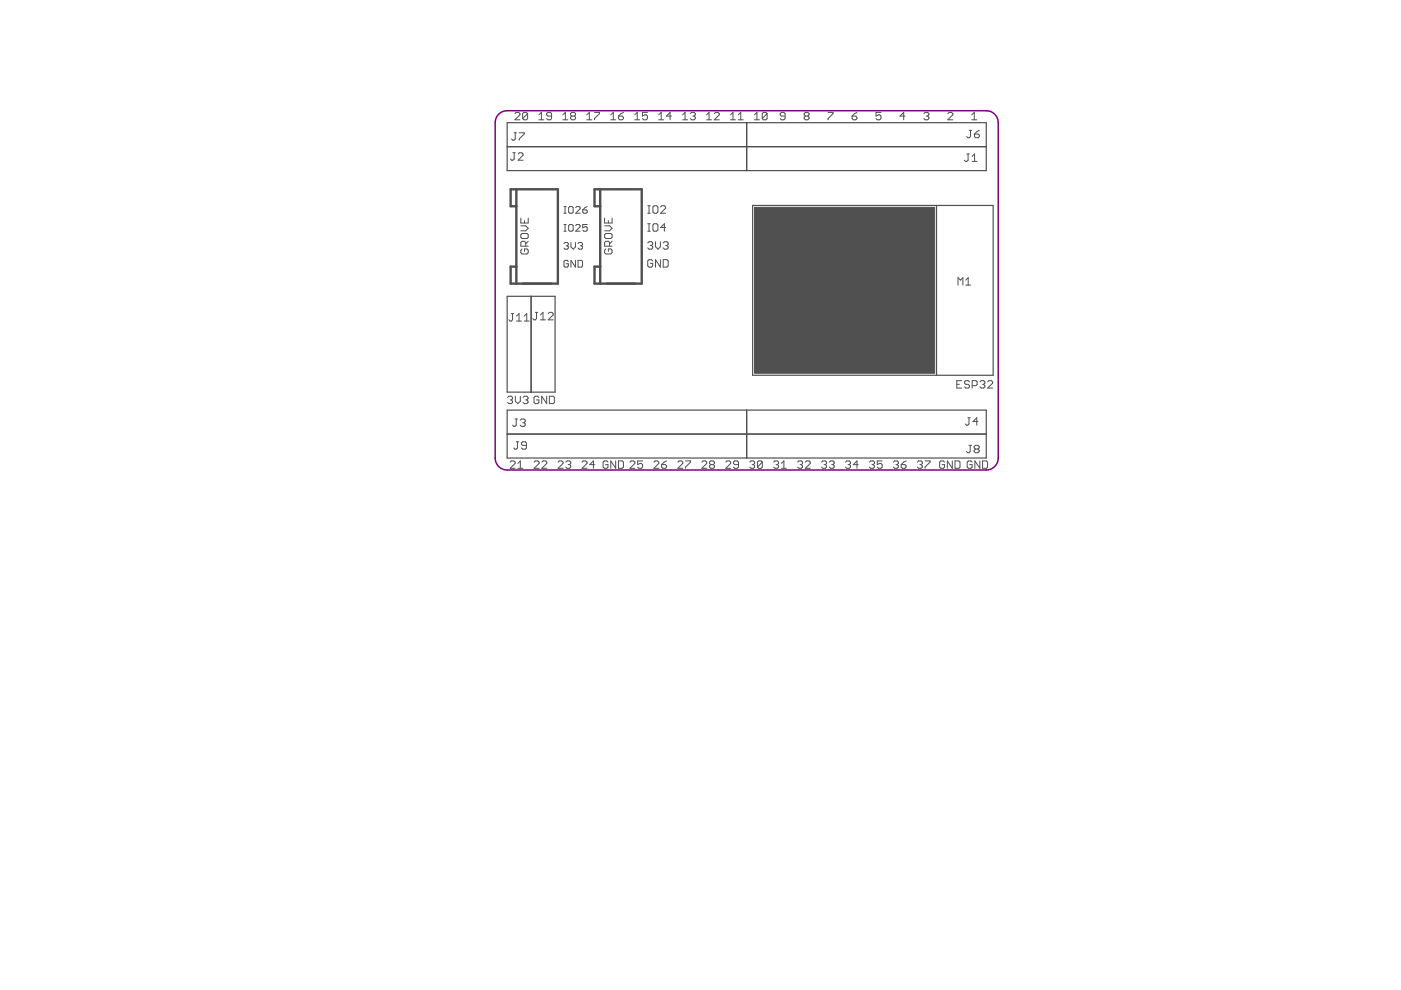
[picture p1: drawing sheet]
<svg xmlns="http://www.w3.org/2000/svg" width="297mm" height="210mm" viewBox="0 0 297 210" stroke-linecap="round" stroke-linejoin="round" font-family="sans-serif">
<g fill="none" stroke="#505050" stroke-width=".21">
<path d="M108.7 32.4h.6M109 28.2h.5M109 32.4v1.3l-.3 .3h-.2l-.3-.3M109.2 24.1l.2-.3h.6l.2 .3v.2l-1 1.1h1M109.2 28.2v1.3l-.2 .2h-.3l-.2-.2M109.9 32.7l.2-.3h.5l.3 .3v.2l-1 1.1h1M110.1 28.2h1v.2l-1 1.1v.2M111.9 24.1v1l-.3 .3h-.5l-.3-.3M111.9 24.1l-.3-.3h-.5l-.3 .3v1M111.9 24.1l-1.1 1M114.3 25.4h1M114.3 24.3l.5-.5v1.6"/>
<path d="M116.9 24.6h-.7l-.3-.3v-.2l.3-.3h.5l.2 .3v1l-.2 .3h-.5l-.3-.3M119.3 25.4h1.1M119.3 24.3l.6-.5v1.6M121.2 24.6l-.2-.3v-.2l.2-.3h.6l.2 .3v.2l-.2 .3M121.2 24.6l-.2 .3v.2l.2 .3h.6l.2-.3v-.2l-.2-.3M121.2 24.6h.6M124.4 25.4h1.1M124.4 24.3l.5-.5v1.6M126 23.8h1.1v.3l-1.1 1v.3M129.5 25.4h1M129.5 24.3l.5-.5v1.6M131.1 24.6h.8l.3 .3v.2l-.3 .3h-.5l-.3-.3z"/>
<path d="M132.2 23.8l-.5 .3-.6 .5M134.6 25.4h1M134.6 24.3l.5-.5v1.6M137.3 23.8h-1.1v.8l.5-.3h.3l.3 .3v.5l-.3 .3h-.5l-.3-.3M139.7 25.4h1M139.7 24.3l.5-.5v1.6M142.3 24.6h-1l.8-.8v1.6M144.7 25.4h1.1M144.7 24.3l.5-.5v1.6M146.4 24.1l.2-.3h.6l.2 .3v.2l-.2 .3M146.9 24.6h.3M147.2 24.6l.2 .3v.2l-.2 .3h-.6l-.2-.3"/>
<path d="M149.8 24.3l.5-.5v1.6M149.8 25.4h1.1M151.4 24.1l.3-.3h.5l.3 .3v.2l-1.1 1.1h1.1M154.9 25.4h1M154.9 24.3l.5-.5v1.6M156.5 25.4h1.1M156.5 24.3l.6-.5v1.6M160 25.4h1M160 24.3l.5-.5v1.6M162.6 24.1v1l-.2 .3h-.5l-.3-.3M162.6 24.1l-.2-.3h-.5l-.3 .3v1M162.6 24.1l-1 1"/>
<path d="M166.5 24.6h-.8l-.3-.3v-.2l.3-.3h.5l.3 .3v1l-.3 .3h-.5l-.3-.3M170.8 24.6l-.3 .3v.2l.3 .3h.5l.2-.3v-.2l-.2-.3M170.8 24.6l-.3-.3v-.2l.3-.3h.5l.2 .3v.2l-.2 .3M170.8 24.6h.5M175.6 23.8h1v.3l-1 1v.3M180.7 24.6h.7l.3 .3v.2l-.3 .3h-.5l-.2-.3zM181.7 23.8l-.5 .3-.5 .5M186.8 23.8h-1.1v.8l.5-.3h.3l.3 .3v.5l-.3 .3h-.5l-.3-.3M191.9 24.6h-1.1l.8-.8v1.6M195.9 24.1l.3-.3h.5l.2 .3v.2l-.2 .3M196.4 24.6h.3M196.7 24.6l.2 .3v.2l-.2 .3h-.5l-.3-.3"/>
<path d="M201 24.1l.2-.3h.6l.2 .3v.2l-1 1.1h1M205 32.6h.5M205.3 32.6v1.4l-.3 .2h-.3l-.3-.2M205.5 27.6h.5M205.8 27.6v1.4l-.3 .2h-.3l-.2-.2M206 24.3l.6-.5v1.6M206 25.4h1.1M206.1 34.2h1M206.1 33.2l.5-.6v1.6M206.6 28.4h.8l.2 .3v.3l-.2 .2h-.5l-.3-.2zM207.6 27.6l-1 .8M110.4 47.9h1.1l.5 .5-.5 .5h-1.1"/>
<path d="M110.4 46.2v1.1h1.6v-1.1M110.7 52.8l-.3 .3v.5l.3 .2h1l.3-.2v-.5l-.3-.3h-.5v.5M110.7 49.5h1l.3 .3v.5l-.3 .3h-1l-.3-.3v-.5zM111.2 46.8v.5M111.5 52.2v-.8l-.3-.2h-.5l-.3 .2v.8h1.6M112 51.2l-.5 .5M119.6 45.2h.4M119.6 49h.4M119.6 43.8h.4M119.6 47.6h.4M119.6 51.6l.2-.2h.5l.2 .2-.2 .5M119.8 43.8v1.4"/>
<path d="M119.8 47.6v1.4M120 52.1h.3M120.3 52.1l.2 .2v.3l-.2 .2h-.5l-.2-.2M120.5 55.5l-.2-.3h-.5l-.2 .3v.9l.2 .2h.5l.2-.2v-.5h-.5M120.8 43.8h.5l.2 .2v1l-.2 .2h-.5l-.2-.2v-1zM120.8 47.6h.5l.2 .2v1l-.2 .2h-.5l-.2-.2v-1zM121.1 51.4v.9l.4 .5 .5-.5v-.9M122 55.2v1.4l-.9-1.4v1.4M122 44l.3-.2h.5l.2 .2v.3l-1 .9h1M122 47.8l.3-.2h.5l.2 .2v.3l-1 .9h1M122.6 55.2h.7l.2 .3v.9l-.2 .2h-.7zM122.6 51.6l.2-.2h.5l.2 .2-.2 .5"/>
<path d="M123 52.1h.3M123.3 52.1l.2 .2v.3l-.2 .2h-.5l-.2-.2M123.5 44.5h.8l.2 .2v.3l-.2 .2h-.5l-.3-.2zM124.5 47.6h-1v.7l.5-.2 .5 .2v.5l-.2 .2h-.5l-.3-.2M124.5 43.8l-1 .7M128.2 46.2v1.1h1.6v-1.1M128.2 49.8l.3-.3h1l.3 .3v.5l-.3 .3h-1l-.3-.3zM128.2 47.9h1l.6 .5-.6 .5h-1M128.5 52.8l-.3 .3v.5l.3 .2h1l.3-.2v-.5l-.3-.3h-.5v.5M129 46.8v.5M129.2 52.2v-.8l-.2-.2h-.5l-.3 .2v.8h1.6M129.8 51.2l-.6 .5"/>
<path d="M137.3 45.2h.6M137.3 43.6h.6M137.3 49h.6M137.3 47.4h.6M137.3 51.5l.3-.3h.5l.3 .3v.3l-.3 .2M137.6 43.6v1.6M137.6 47.4v1.6M137.9 52h.2M138.1 52l.3 .3v.3l-.3 .2h-.5l-.3-.2M138.4 55.3l-.3-.2h-.5l-.3 .2v1.1l.3 .2h.5l.3-.2v-.6h-.5M138.7 43.6h.5l.3 .3v1l-.3 .3h-.5l-.3-.3v-1zM138.7 47.4h.5l.3 .3v1l-.3 .3h-.5l-.3-.3v-1z"/>
<path d="M139 51.2v1.1l.5 .5 .5-.5v-1.1M140 55.1v1.5l-1-1.5v1.5M140.1 43.9l.2-.3h.6l.2 .3v.3l-1 1h1M140.6 51.5l.3-.3h.5l.3 .3v.3l-.3 .2M140.6 55.1h.8l.3 .2v1.1l-.3 .2h-.8zM141.1 48.2h-1l.8-.8v1.6M141.1 52h.3M141.4 52l.3 .3v.3l-.3 .2h-.5l-.3-.2M204.7 59.4l.6-.5v1.6M108.4 66.5h.5M108.7 66.5v1.3l-.3 .3h-.3l-.2-.3M109.5 68.1h1.1"/>
<path d="M109.5 67l.5-.5v1.6M111.1 67l.6-.5v1.6M111.1 68.1h1.1M113.5 66.2h.5M113.7 66.2v1.3l-.2 .3h-.3l-.2-.3M114.6 67.8h1.1M114.6 66.8l.5-.6v1.6M116.2 66.5l.3-.3h.5l.3 .3v.3l-1.1 1h1.1M203.1 60.5v-1.6l.5 .5 .6-.5v1.6M204.7 60.5h1.1M107.6 84.3l.3-.3h.5l.3 .3v.2l-.3 .3M108.2 98l.2-.3h.5l.3 .3v.3l-1 1h1"/>
<path d="M108.2 84.8h.2M108.4 84.8l.3 .3v.2l-.3 .3h-.5l-.3-.3M109.2 88.8h.5M109.3 84v1.1l.5 .5 .5-.5v-1.1M109.5 88.8v1.3l-.3 .3h-.3l-.2-.3M109.5 93.7h.5M109.7 93.7v1.3l-.2 .2h-.3l-.3-.2M109.8 98.3l.5-.6v1.6M109.8 99.3h1M110.3 89.1l.3-.3h.5l.3 .3v.3l-.3 .2M110.8 89.6h.3M110.9 84.3l.3-.3h.5l.3 .3v.2l-.3 .3"/>
<path d="M111.1 89.6l.3 .3v.2l-.3 .3h-.5l-.3-.3M111.4 84.8h.3M111.6 94.4h-.8l-.2-.2v-.3l.2-.2h.6l.2 .2v1.1l-.2 .2h-.6l-.2-.2M111.7 84.8l.3 .3v.2l-.3 .3h-.5l-.3-.3M113.2 98l.3-.3h.5l.3 .3v.3l-1.1 1h1.1M114.3 84.3l-.3-.3h-.5l-.3 .3v1l.3 .3h.5l.3-.3v-.5h-.6M114.9 98l.2-.3h.6l.2 .3v.3l-1 1h1M115.9 84v1.6l-1-1.6v1.6M116.5 84h.8l.2 .3v1l-.2 .3h-.8zM118.3 98l.3-.3h.5l.3 .3v.3l-1.1 1h1.1M120 98l.2-.3h.6l.2 .3v.3l-.2 .2M120.5 98.5h.3"/>
<path d="M120.8 98.5l.2 .3v.2l-.2 .3h-.6l-.2-.3M123.4 98l.3-.3h.5l.3 .3v.3l-1.1 1h1.1M126.1 98.5h-1.1l.8-.8v1.6M128.9 98l-.2-.3h-.6l-.2 .3v1l.2 .3h.6l.2-.3v-.5h-.5M130.5 97.7v1.6l-1-1.6v1.6M131.1 97.7h.8l.3 .3v1l-.3 .3h-.8zM133.6 98l.2-.3h.5l.3 .3v.3l-1 1h1M136.2 97.7h-1v.8l.5-.2h.3l.2 .2v.5l-.2 .3h-.5l-.3-.3M138.6 98l.3-.3h.5l.3 .3v.3l-1.1 1h1.1M140.3 98.5h.8l.2 .3v.2l-.2 .3h-.6l-.2-.3zM141.3 97.7l-.5 .3-.5 .5M143.7 98l.3-.3h.5l.3 .3v.3l-1.1 1h1.1"/>
<path d="M145.4 97.7h1v.3l-1 1v.3M148.8 98l.3-.3h.5l.2 .3v.3l-1 1h1M150.7 98.5l-.3 .3v.2l.3 .3h.5l.3-.3v-.2l-.3-.3M150.7 98.5l-.3-.2v-.3l.3-.3h.5l.3 .3v.3l-.3 .2M150.7 98.5h.5M153.9 98l.2-.3h.6l.2 .3v.3l-1 1h1M156.6 98.5h-.8l-.3-.2v-.3l.3-.3h.5l.3 .3v1l-.3 .3h-.5l-.3-.3M159 98l.2-.3h.5l.3 .3v.3l-.3 .2M159.5 98.5h.2M159.7 98.5l.3 .3v.2l-.3 .3h-.5l-.2-.3M161.6 98v1l-.2 .3h-.6l-.2-.3M161.6 98l-.2-.3h-.6l-.2 .3v1"/>
<path d="M161.6 98l-1 1M164 98l.3-.3h.5l.3 .3v.3l-.3 .2M164.5 98.5h.3M164.8 98.5l.3 .3v.2l-.3 .3h-.5l-.3-.3M165.7 99.3h1M165.7 98.3l.5-.6v1.6M169.1 98l.3-.3h.5l.3 .3v.3l-.3 .2M169.6 98.5h.3M169.9 98.5l.3 .3v.2l-.3 .3h-.5l-.3-.3M170.8 98l.2-.3h.5l.3 .3v.3l-1 1h1M174.2 98l.3-.3h.5l.2 .3v.3l-.2 .2M174.7 98.5h.3"/>
<path d="M175 98.5l.2 .3v.2l-.2 .3h-.5l-.3-.3M175.8 98l.3-.3h.5l.3 .3v.3l-.3 .2M176.3 98.5h.3M176.6 98.5l.3 .3v.2l-.3 .3h-.5l-.3-.3M179.3 98l.2-.3h.6l.2 .3v.3l-.2 .2M179.8 98.5h.3M180.1 98.5l.2 .3v.2l-.2 .3h-.6l-.2-.3M181.9 98.5h-1l.8-.8v1.6M184.3 98l.3-.3h.5l.3 .3v.3l-.3 .2M184.9 98.5h.2M185.1 98.5l.3 .3v.2l-.3 .3h-.5l-.3-.3M187 97.7h-1v.8l.5-.2h.3l.2 .2v.5l-.2 .3h-.6l-.2-.3"/>
<path d="M189.4 98l.3-.3h.5l.3 .3v.3l-.3 .2M189.9 98.5h.3M190.2 98.5l.3 .3v.2l-.3 .3h-.5l-.3-.3M191.1 98.5h.8l.2 .3v.2l-.2 .3h-.6l-.2-.3zM192.1 97.7l-.5 .3-.5 .5M194.5 98l.3-.3h.5l.3 .3v.3l-.3 .2M195 98.5h.3M195.3 98.5l.3 .3v.2l-.3 .3h-.5l-.3-.3M196.1 97.7h1.1v.3l-1.1 1v.3M200.3 98l-.3-.3h-.5l-.3 .3v1l.3 .3h.5l.3-.3v-.5h-.6M201.9 97.7v1.6l-1-1.6v1.6M202.5 97.7h.8l.2 .3v1l-.2 .3h-.8z"/>
<path d="M202.9 81.5h.5M203.9 80.7h-1v1.6h1M205.2 88.6h.5M205.4 88.6v1.3l-.2 .2h-.3l-.2-.2M205.4 94.4h.6M205.5 81l-.2-.3h-.6l-.2 .3v.2l.2 .3h.6l.2 .3v.2l-.2 .3h-.6l-.2-.3M205.7 94.4v1.3l-.3 .3h-.2l-.3-.3M206.1 98l-.3-.3h-.5l-.2 .3v1l.2 .3h.5l.3-.3v-.5h-.5M206.1 81.8h.8l.3-.3v-.5l-.3-.3h-.8v1.6M206.8 95.2l-.3-.2v-.3l.3-.3h.5l.3 .3v.3l-.3 .2M206.8 95.2l-.3 .3v.2l.3 .3h.5l.3-.3v-.2l-.3-.3M206.8 95.2h.5"/>
<path d="M207.3 89.4h-1l.8-.8v1.5M207.8 97.7v1.6l-1.1-1.6v1.6M207.8 81l.2-.3h.6l.2 .3v.2l-.2 .3M208.3 81.5h.3M208.3 97.7h.8l.3 .3v1l-.3 .3h-.8zM208.6 81.5l.2 .3v.2l-.2 .3h-.6l-.2-.3M209.4 81l.3-.3h.5l.3 .3v.2l-1.1 1.1h1.1"/>
</g>
<path d="M107.5 26h101.6v10.2h-101.6zM107.5 31.1h101.6M158.3 26v10.2M111.9 40.1h4M129.6 40.1h4M159.6 43.6h51v36h-51zM198.6 43.6v36M107.5 62.8h10.2v20.3h-10.2zM112.6 62.8v20.3M107.5 87h101.6v10.1h-101.6zM107.5 92h101.6M158.3 87v10.1" fill="none" stroke="#505050" stroke-width=".25"/>
<path d="M109.5 43.7h-1.2v-3.6h10v20h-10v-3.6h1.2M109.5 40.1v20M127.3 43.7h-1.3v-3.6h10.1v20h-10.1v-3.6h1.3M127.3 40.1v20" fill="none" stroke="#505050" stroke-width=".51"/>
<path d="M160 44h38.2v35.1h-38.2z" fill="#505050" stroke="#505050" stroke-width=".21"/>
<path d="M105.6 24.4l1.1-.8 .8-.1h101.6a2.54 2.54 0 0 1 2.5 2.5v71.1a2.54 2.54 0 0 1-2.5 2.6h-101.6a2.54 2.54 0 0 1-2.5-2.6v-71.1l.1-.9z" fill="none" stroke="#800080" stroke-width=".32"/>
</svg>
